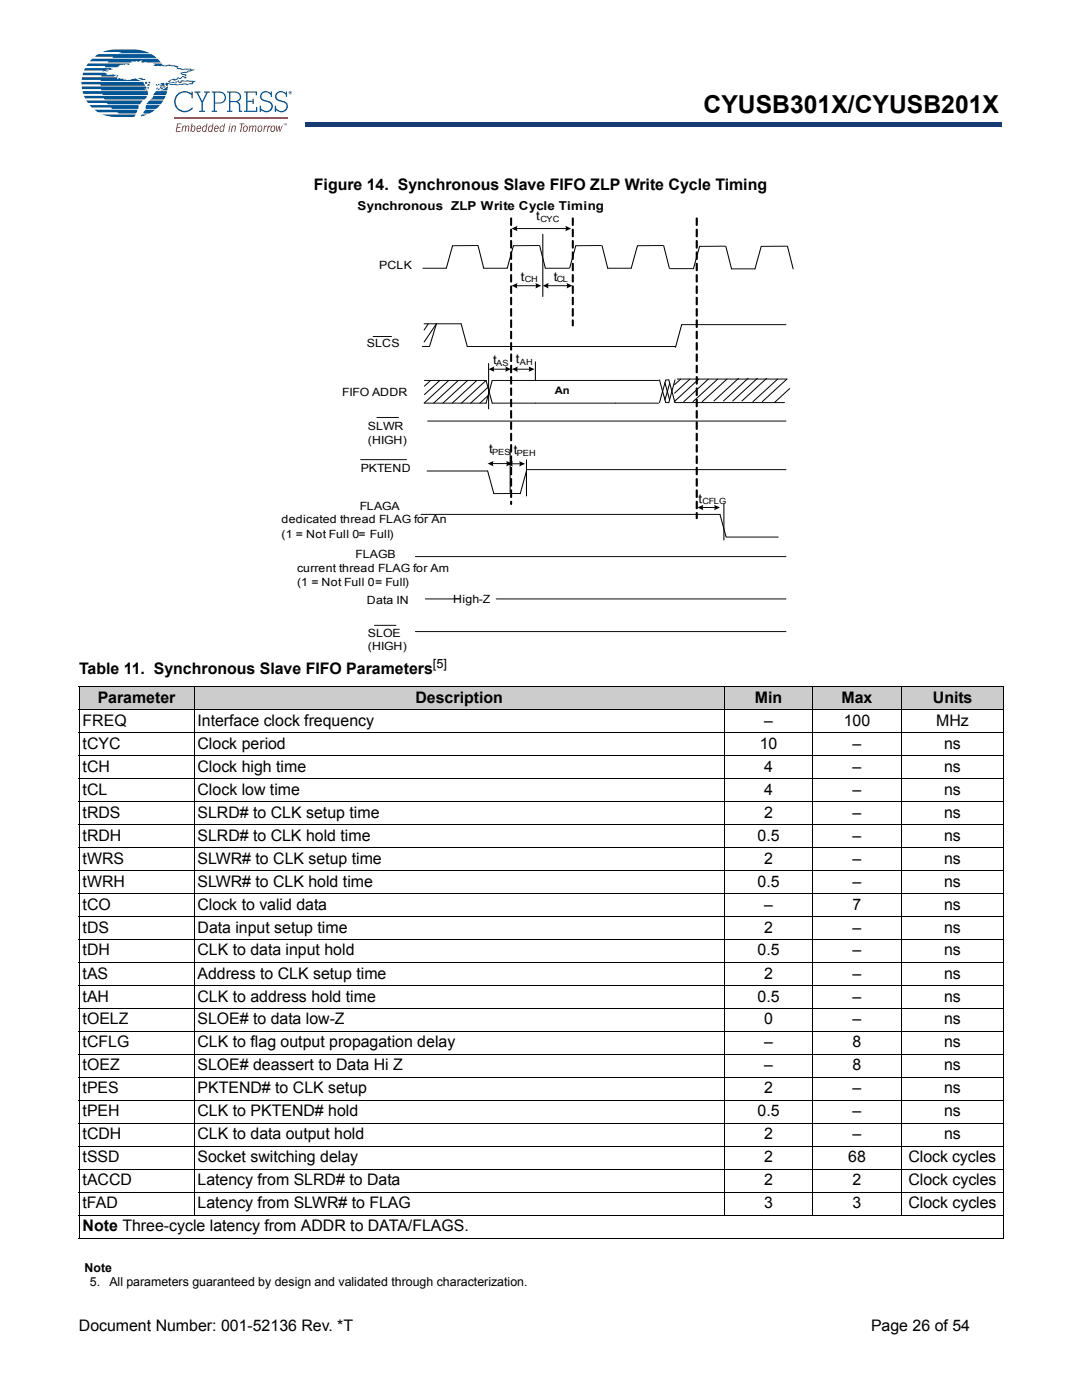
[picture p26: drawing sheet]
<svg xmlns="http://www.w3.org/2000/svg" width="216mm" height="279mm" viewBox="0 0 216 279" stroke-linecap="round" stroke-linejoin="round" font-family="sans-serif">
<defs><g id="words">
<text font-size="4.9" x="140.4" y="22.6">CYUSB301X/CYUSB201X</text>
<g font-size="3.2">
<text x="62.6" y="37.9">Figure 14. Synchronous Slave FIFO ZLP Write Cycle Timing</text>
<text x="15.8" y="134.6">Table 11. Synchronous Slave FIFO Parameters</text>
<text x="19.5" y="140.3">Parameter</text>
<text x="82.9" y="140.3">Description</text>
<text x="150.6" y="140.3">Min</text>
<text x="167.9" y="140.3">Max</text>
<text x="186.1" y="140.3">Units</text>
<text x="16.5" y="144.8">FREQ</text>
<text x="16.5" y="149.4">tCYC</text>
<text x="39.4" y="144.8">Interface clock frequency</text>
<text x="39.4" y="149.4">Clock period</text>
<text x="151.6" y="149.4">10</text>
<text x="152.5" y="144.8">–</text>
<text x="168.4" y="144.8">100</text>
<text x="170.1" y="149.4">–</text>
<text x="186.8" y="144.8">MHz</text>
<text x="188.4" y="149.4">ns</text>
<text x="16.5" y="154">tCH</text>
<text x="39.4" y="154">Clock high time</text>
<text x="152.5" y="154">4</text>
<text x="170.1" y="154">–</text>
<text x="188.4" y="154">ns</text>
<text x="16.5" y="158.6">tCL</text>
<text x="39.4" y="158.6">Clock low time</text>
<text x="152.5" y="158.6">4</text>
<text x="170.1" y="158.6">–</text>
<text x="188.4" y="158.6">ns</text>
<text x="16.5" y="163.2">tRDS</text>
<text x="16.5" y="167.8">tRDH</text>
<text x="39.4" y="163.2">SLRD# to CLK setup time</text>
<text x="39.4" y="167.8">SLRD# to CLK hold time</text>
<text x="151.2" y="167.8">0.5</text>
<text x="152.5" y="163.2">2</text>
<text x="170.1" y="163.2">–</text>
<text x="170.1" y="167.8">–</text>
<text x="188.4" y="163.2">ns</text>
<text x="188.4" y="167.8">ns</text>
<text x="16.5" y="172.4">tWRS</text>
<text x="39.4" y="172.4">SLWR# to CLK setup time</text>
<text x="152.5" y="172.4">2</text>
<text x="170.1" y="172.4">–</text>
<text x="188.4" y="172.4">ns</text>
<text x="16.5" y="176.9">tWRH</text>
<text x="39.4" y="176.9">SLWR# to CLK hold time</text>
<text x="151.2" y="176.9">0.5</text>
<text x="170.1" y="176.9">–</text>
<text x="188.4" y="176.9">ns</text>
<text x="16.5" y="181.5">tCO</text>
<text x="39.4" y="181.5">Clock to valid data</text>
<text x="152.5" y="181.5">–</text>
<text x="170.1" y="181.5">7</text>
<text x="188.4" y="181.5">ns</text>
<text x="16.5" y="186.1">tDS</text>
<text x="16.5" y="190.7">tDH</text>
<text x="39.4" y="186.1">Data input setup time</text>
<text x="39.4" y="190.7">CLK to data input hold</text>
<text x="151.2" y="190.7">0.5</text>
<text x="152.5" y="186.1">2</text>
<text x="170.1" y="186.1">–</text>
<text x="170.1" y="190.7">–</text>
<text x="188.4" y="186.1">ns</text>
<text x="188.4" y="190.7">ns</text>
<text x="16.5" y="195.3">tAS</text>
<text x="39.4" y="195.3">Address to CLK setup time</text>
<text x="152.5" y="195.3">2</text>
<text x="170.1" y="195.3">–</text>
<text x="188.4" y="195.3">ns</text>
<text x="16.5" y="199.9">tAH</text>
<text x="39.4" y="199.9">CLK to address hold time</text>
<text x="151.2" y="199.9">0.5</text>
<text x="170.1" y="199.9">–</text>
<text x="188.4" y="199.9">ns</text>
<text x="16.5" y="204.4">tOELZ</text>
<text x="16.5" y="209">tCFLG</text>
<text x="39.4" y="204.4">SLOE# to data low-Z</text>
<text x="39.4" y="209">CLK to flag output propagation delay</text>
<text x="152.5" y="204.4">0</text>
<text x="152.5" y="209">–</text>
<text x="170.1" y="204.4">–</text>
<text x="170.1" y="209">8</text>
<text x="188.4" y="204.4">ns</text>
<text x="188.4" y="209">ns</text>
<text x="16.5" y="213.6">tOEZ</text>
<text x="39.4" y="213.6">SLOE# deassert to Data Hi Z</text>
<text x="152.5" y="213.6">–</text>
<text x="170.1" y="213.6">8</text>
<text x="188.4" y="213.6">ns</text>
<text x="16.5" y="218.2">tPES</text>
<text x="39.4" y="218.2">PKTEND# to CLK setup</text>
<text x="152.5" y="218.2">2</text>
<text x="170.1" y="218.2">–</text>
<text x="188.4" y="218.2">ns</text>
<text x="16.5" y="222.8">tPEH</text>
<text x="16.5" y="227.4">tCDH</text>
<text x="39.4" y="222.8">CLK to PKTEND# hold</text>
<text x="39.4" y="227.4">CLK to data output hold</text>
<text x="151.2" y="222.8">0.5</text>
<text x="152.5" y="227.4">2</text>
<text x="170.1" y="222.8">–</text>
<text x="170.1" y="227.4">–</text>
<text x="188.4" y="222.8">ns</text>
<text x="188.4" y="227.4">ns</text>
<text x="16.5" y="232">tSSD</text>
<text x="39.4" y="232">Socket switching delay</text>
<text x="152.5" y="232">2</text>
<text x="169.2" y="232">68</text>
<text x="181.3" y="232">Clock cycles</text>
<text x="16.5" y="236.6">tACCD</text>
<text x="39.4" y="236.6">Latency from SLRD# to Data</text>
<text x="152.5" y="236.6">2</text>
<text x="170.1" y="236.6">2</text>
<text x="181.3" y="236.6">Clock cycles</text>
<text x="16.5" y="241.2">tFAD</text>
<text x="16.5" y="245.7">Note Three-cycle latency from ADDR to DATA/FLAGS.</text>
<text x="39.4" y="241.2">Latency from SLWR# to FLAG</text>
<text x="152.5" y="241.2">3</text>
<text x="170.1" y="241.2">3</text>
<text x="181.3" y="241.2">Clock cycles</text>
<text x="15.7" y="265.6">Document Number: 001-52136 Rev. *T</text>
<text x="173.8" y="265.6">Page 26 of 54</text>
</g>
<g font-size="2.5">
<text x="71.4" y="41.9">Synchronous ZLP Write Cycle Timing</text>
<text x="107" y="43.9">t</text>
<text x="103.9" y="56">t</text>
<text x="110.5" y="56">t</text>
<text x="98.4" y="72.6">t</text>
<text x="102.9" y="72.4">t</text>
<text x="97.6" y="90.5">t</text>
<text x="102.5" y="90.7">t</text>
<text x="139.4" y="100.3">t</text>
<text x="86.4" y="133.3">[5]</text>
<text x="16.9" y="253.8">Note</text>
<text x="17.9" y="256.6">5.</text>
<text x="21.8" y="256.6">All parameters guaranteed by design and validated through characterization.</text>
</g>
<g font-size="2.3">
<text x="75.6" y="53.7">PCLK</text>
<text x="73.2" y="69.2">SLCS</text>
<text x="68.3" y="79">FIFO ADDR</text>
<text x="73.4" y="85.8">SLWR</text>
<text x="73.4" y="88.6">(HIGH)</text>
<text x="72" y="94.3">PKTEND</text>
<text x="71.8" y="101.8">FLAGA</text>
<text x="56.2" y="104.4">dedicated thread FLAG for An</text>
<text x="56.2" y="107.3">(1 = Not Full 0= Full)</text>
<text x="71" y="111.4">FLAGB</text>
<text x="59.3" y="114.1">current thread FLAG for Am</text>
<text x="59.3" y="116.9">(1 = Not Full 0= Full)</text>
<text x="73.2" y="120.5">Data IN</text>
<text x="90.4" y="120.3">High-Z</text>
<text x="73.4" y="127.1">SLOE</text>
<text x="73.4" y="129.7">(HIGH)</text>
</g>
<text font-size="2.1" x="110.7" y="78.6">An</text>
<g font-size="1.7">
<text x="107.8" y="44.3">CYC</text>
<text x="104.8" y="56.4">CH</text>
<text x="111.1" y="56.4">CL</text>
<text x="99" y="73">AS</text>
<text x="103.7" y="72.8">AH</text>
<text x="98.2" y="90.9">PES</text>
<text x="103.1" y="91.1">PEH</text>
<text x="140.2" y="100.7">CFLG</text>
</g>
</g></defs>
<path d="M61 24.4h138.8v.9h-138.8z" fill="#163b71"/>
<path d="M61 24.4h138.9" fill="none" stroke="#163b71" stroke-width=".2"/>
<path d="M199.7 24.4h.2v1h-.2z" fill="#163b71"/>
<path d="M61 25.3h138.8" fill="none" stroke="#163b71" stroke-width=".2"/>
<path d="M61 24.3h.1v1h-.1z" fill="#163b71"/>
<path d="M16.3 9.9h42v16.5h-42z" fill="#fff"/>
<g fill="#005595">
<path d="M29.5 16.7l.5 .1-.1 .2-.6 .1z"/>
<path d="M16.3 17.3h12.8a.28 .28 0 0 1 0 .3 .28 .28 0 0 1-.3 .1l.6 .3h-9.2v-.2h-3.8z"/>
<path d="M17 13.6h5.5l-.4 .2h.4l-1.5 .2 .6 .1-.8 .1-.3 .1 .1-.2h-3.8z"/>
<path d="M18.9 11.3l.7-.5h10.6l1 .8h-8.8l.3-.3z"/>
<path d="M20.5 10.4l2-.5h4.5h-.2l1.6 .2 1.5 .5h-6.2l.5-.2z"/>
<path d="M16.4 15.4h6.9l.2 .5 .3-.3 .4 .2 .5-.1-.1 .2 1.2 .1a1.82 1.82 0 0 1 2.3 .2h-8v-.3h-3.8z"/>
<path d="M27.5 15.6h.6l.4 .1 .1 .1 .3-.1 .1 .2-.6 .1z"/>
<path d="M16.6 14.5h4.3l.4 .2h-.1a.85 .85 0 0 0 1 .2h1l-.4 .4h-2.6l.1-.3h-3.8z"/>
<path d="M23.2 15.1l.4-.1v.3h-.4z"/>
<path d="M17.6 12.7h8.1l.1 .1-.1 .1-.5-.1-.5 .1a1.76 1.76 0 0 0-1.3 .5h-2.5l.1-.2h-3.8z"/>
<path d="M30.6 12.7h1.6a.98 .98 0 0 0 1.4 .2h.4l.1 .1 1.5 .2-.2 .2 .1 .2 1 .2 .4-.2 1.3 .1-.1 .2h.7l-.8 .4-.3-.1-.1 .2-1.4 .2 .9 .3 .1 .2-.2 .2 .3 .2a.37 .37 0 0 1-.4 .2 .37 .37 0 0 1-.3-.3l-.6 .4-.5-.2-.2 .3h-.5l.3 .2h-.2a.69 .69 0 0 0-1 .2l1.1 .2v-.2l.7-.3 .2 .4a.61 .61 0 0 1 .9-.3l.6-.1 1.6 .2-.7 .6-2.9 .2-1.9-.3v.4h-.4a.31 .31 0 0 1-.1-.3 .31 .31 0 0 1 .2-.3l1 .2a5.2 5.2 0 0 0 2.6-.1l.5 .2 1-.2v-.1l.1-.2-2.1-.1-.1 .3-.2 .1h-.2l-.3-.3-.3 .1v.3l-1.4-.2-.3-.3 1.1-.5a.92 .92 0 0 0 1-.3l.2 .2 .4-.3a.45 .45 0 0 1 .8 .2l-.2-.3 .1-.2a.55 .55 0 0 1-.8-.5l1.2-.2 .2-.2 .5-.1-.2-.1h-1.6l-.7-.1-.2-.1-.1-.3h-.3l-.1-.2-4.2-.1 .4-.3-.2 .1z"/>
<path d="M32.1 16.6l.5-.1 .2 .2 .1 .4h-1l.4-.2-.3-.1z"/>
<path d="M31.2 16.8l.3 .3h-.3z"/>
<path d="M16.3 16.3h12.3l.4 .8h-8.9v-.3h-3.8z"/>
<path d="M31.5 16.8h.3l-.1 .2z"/>
<path d="M29.6 16.3h.4v.2l-.1 .1h-.2z"/>
<path d="M28.9 16.3h.5l-.3 .5z"/>
<path d="M29.5 17.3l.2 .1-.1 .4-.2-.2z"/>
<path d="M18.2 11.9l.2-.2h13l.7 .8h-2.9v-.2l-.8 .2-.2-.1v-.4l-.6 .3-.4-.2-.1 .2h-.8v.2h-4.8l.2-.3h-3.8z"/>
<path d="M31.9 17.3h1.2a.44 .44 0 0 1-.8 0l-.2 .1 .5 .2-.5 .1z"/>
<path d="M32.1 17.9l.7-.2 .7-.4-.1 .7h-1.4z"/>
<path d="M31.7 17.6l.2 .1v.2l-.5 .1z"/>
<path d="M31.3 17.5l.2 .1-.2 .3z"/>
<path d="M16.5 18.2h13v.2v.6h-9l-.1-.3h-3.8z"/>
<path d="M16.8 19.1h12.5v.2l-.5 .6h-7.9l-.1-.3h-3.8z"/>
<path d="M17.2 20.1h11.3l-.5 .7h-6.5l-.2-.2h-3.8z"/>
<path d="M17.9 21h9.8l-.1 .7h-5.2l-.3-.2h-3.8z"/>
<path d="M18.8 21.9h8.6l-.3 .7h-3.3l-.5-.2h-3.7z"/>
<path d="M20.4 22.8h6.6l-.2 .6h-3.7l-1.2-.1z"/>
<path d="M31.1 18.2h2.2l-.2 .8h-2.5z"/>
<path d="M30.6 19.1h2.4l-.3 .8h-2.7l.5-.5z"/>
<path d="M29.5 20.3l.3-.2h2.8l-.5 .7h-2.9z"/>
<path d="M29.2 21h2.7l-.7 .7h-2.1z"/>
<path d="M29 21.9h2l-1.2 .7h-1.2z"/>
<path d="M28.2 23l.2-.2h1l-1.3 .4z"/>
<path d="M35.4 18.8a2.15 2.15 0 0 1 2.8-.2v-.3h.3v1.3h-.3v-.6a1.84 1.84 0 0 0-2.7 0 1.84 1.84 0 0 0 .2 2.7 1.84 1.84 0 0 0 2.6-.3l.2 .2a2.11 2.11 0 0 1-3.1 .3 2.11 2.11 0 0 1 0-3.1z"/>
<path d="M38.8 18.3h1.2v.2h-.5l.8 1.7 .9-1.7h-.5v-.2h1.2v.2h-.4l-1 2v1.6h.4v.2h-1.2v-.2h.5v-1.6l-1-2h-.4z"/>
<path d="M48.7 18.3h2.6v.7h-.3v-.5h-1.6v1.6h1v-.4h.2v1.1h-.2v-.5h-1v1.8h1.7v-.7h.2v.9h-2.6v-.2h.4v-3.6h-.4z"/>
<path d="M52.1 18.6a1.28 1.28 0 0 1 1.9 0v-.3h.3v1h-.3a.89 .89 0 0 0-1.1-.9 .89 .89 0 0 0-.6 1.3l.5 .2a1.49 1.49 0 0 1 1.6 1.3 1.34 1.34 0 0 1-.9 1.2 1.34 1.34 0 0 1-1.4-.4v.3h-.3v-1.2h.3a.99 .99 0 0 0 1.1 1.1 .89 .89 0 0 0 .9-.8 .89 .89 0 0 0-.6-1 1.44 1.44 0 0 1-1.6-1.1z"/>
<path d="M55.1 18.6a1.28 1.28 0 0 1 1.9 0v-.3h.3v1h-.3a.89 .89 0 0 0-1-.9 .89 .89 0 0 0-.7 1.3l.5 .2a1.49 1.49 0 0 1 1.7 1.3 1.34 1.34 0 0 1-1 1.2 1.34 1.34 0 0 1-1.4-.4v.3h-.3v-1.2h.3a.99 .99 0 0 0 1.1 1.1 .89 .89 0 0 0 .9-.8 .89 .89 0 0 0-.6-1 1.44 1.44 0 0 1-1.6-1.1z"/>
<path d="M42.9 18.5v2a1.58 1.58 0 0 0 1.9-.7 .99 .99 0 0 0-1.1-1.3zM42.2 18.3a2.62 2.62 0 0 1 2.7 .4 1.21 1.21 0 0 1 0 1.4 1.21 1.21 0 0 1-1.2 .6h-.8v1.4h.4v.2h-1.1v-.2h.4v-3.6h-.4z"/>
<path d="M46 18.5v1.7h.9a.84 .84 0 0 0 .9-.9 .84 .84 0 0 0-1-.8zM45.3 18.3a2.71 2.71 0 0 1 2.6 .4 .99 .99 0 0 1-.5 1.6 .77 .77 0 0 1 .5 .9v.9h.4v.2h-.6v-1.1a.73 .73 0 0 0-.9-.8h-.8v1.7h.4v.2h-1.1v-.2h.4v-3.6h-.4z"/>
</g>
<path d="M34.8 23.5h22.6" fill="none" stroke="#e32525" stroke-width=".29"/>
<g fill="#e32525">
<path d="M35.3 24.6h.9v.2h-.7l-.1 .6h.6v.1h-.6l-.1 .7h.7v.1h-.9z"/>
<path d="M36.4 25.1h.2l-.1 .2 .4-.3 .2 .3a.35 .35 0 0 1 .5-.2 .35 .35 0 0 1 .2 .5l-.2 .7h-.1l.1-.9-.3-.2-.3 1.1h-.2l.2-.9-.2-.2a1.08 1.08 0 0 0-.4 1.1h-.2z"/>
<path d="M46.3 25.1h.1v.2a.35 .35 0 0 1 .5-.2 .35 .35 0 0 1 .1 .5l-.1 .7h-.2l.2-.9-.1-.2h-.2l-.3 1.1h-.2z"/>
<path d="M47.8 24.6h1v.2h-.4l-.3 1.5h-.2l.3-1.5h-.4z"/>
<path d="M49.8 25.1h.2l-.1 .2 .4-.3 .2 .3a.35 .35 0 0 1 .5-.2 .35 .35 0 0 1 .2 .5l-.2 .7h-.1l.1-.9-.3-.2-.3 1.1h-.2l.2-.9-.2-.2a1.08 1.08 0 0 0-.4 1.1h-.2z"/>
<path d="M52.7 25.1h.2l-.1 .3 .5-.4-.1 .3-.3 .1-.2 .9h-.2z"/>
<path d="M53.5 25.1h.1v.3l.4-.4v.3l-.4 .1-.2 .9h-.2z"/>
<path d="M55.1 25.1h.1l.1 .9 .3-.9h.2l.1 .9 .3-.9h.2l-.5 1.2h-.1l-.1-1-.4 1h-.1z"/>
<path d="M38.4 25.3l-.2 .6 .3 .3a.74 .74 0 0 0 .3-.9zM38.2 24.6h.2l-.1 .6 .3-.2a.68 .68 0 0 1 .4 .8 .68 .68 0 0 1-.7 .5l-.2-.2-.1 .2z"/>
<path d="M39.6 25.2l-.2 .4h.5l-.1-.4zM39.3 25.3a.43 .43 0 0 1 .8 0v.4l-.7 .1 .1 .4 .3-.1 .1-.2 .2 .1a.45 .45 0 0 1-.4 .3 .45 .45 0 0 1-.5-.2z"/>
<path d="M40.7 25.3l-.2 .6 .1 .3a.54 .54 0 0 0 .5-.4 .54 .54 0 0 0-.2-.6zM40.4 25.3l.4-.3 .3 .2 .1-.6h.2l-.3 1.7h-.1v-.1a.37 .37 0 0 1-.3 .1 .37 .37 0 0 1-.4-.2z"/>
<path d="M41.8 25.3l-.1 .6 .1 .3a.54 .54 0 0 0 .4-.4 .54 .54 0 0 0-.1-.6zM41.6 25.3l.4-.3 .3 .2 .1-.6h.2l-.3 1.7h-.1v-.1a.37 .37 0 0 1-.3 .1 .37 .37 0 0 1-.4-.2z"/>
<path d="M43.1 25.2l-.2 .4h.5l-.1-.4zM42.8 25.3a.43 .43 0 0 1 .8 0v.4l-.7 .1 .1 .4 .3-.1 .1-.2 .2 .1a.45 .45 0 0 1-.4 .3 .45 .45 0 0 1-.5-.2z"/>
<path d="M44.2 25.3l-.2 .6 .1 .3a.54 .54 0 0 0 .5-.4 .54 .54 0 0 0-.2-.6zM44 25.3l.4-.3 .2 .2 .1-.6h.2l-.3 1.7h-.1v-.1a.37 .37 0 0 1-.3 .1 .37 .37 0 0 1-.4-.2z"/>
<path d="M45.8 24.6h.2v.2h-.2zM45.8 25.1h.2l-.3 1.2h-.1z"/>
<path d="M48.8 25.3l-.1 .5 .2 .4a.58 .58 0 0 0 .1-1zM48.6 25.2a.45 .45 0 0 1 .8 .1 .69 .69 0 0 1 0 .7 .69 .69 0 0 1-.8 .3 .87 .87 0 0 1 0-1.1z"/>
<path d="M51.7 25.3l-.1 .5 .2 .4a.58 .58 0 0 0 .1-1zM51.6 25.2a.45 .45 0 0 1 .7 .1 .69 .69 0 0 1 0 .7 .69 .69 0 0 1-.7 .3 .87 .87 0 0 1 0-1.1z"/>
<path d="M54.3 25.3l-.1 .5 .2 .4a.58 .58 0 0 0 .1-1zM54.1 25.2a.45 .45 0 0 1 .8 .1 .69 .69 0 0 1 0 .7 .69 .69 0 0 1-.8 .3 .87 .87 0 0 1 0-1.1z"/>
<path d="M56.9 24.6l.1 .3 .2-.3v.4l-.1-.3v.3l-.2-.3v.3zM56.6 24.6h.2l-.1 .4z"/>
</g>
<path d="M57.9 18.4h.1zM57.8 18.3h.2l.1 .4-.2-.2-.1 .2zM57.7 18.5a.26 .26 0 0 0 .5 0 .26 .26 0 0 0-.5 0zM57.6 18.5a.35 .35 0 0 1 .7 0 .35 .35 0 0 1-.7 0z" fill="#005595"/>
<g fill="#fff">
<path d="M15.7 262.8h54.8v3.5h-54.8z"/>
<path d="M49.6 38.9h116.5v92.2h-116.5z"/>
</g>
<g fill="none" stroke="#000" stroke-width=".2">
<path d="M84.4 53.5h4.7M89.1 53.5l1.2-4.5h5.1l1.1 4.5h4.7M103 45.6h10.1M103 57h4.1M107.5 49h-5.1l-1.2 4.5M107.7 49l1.1 4.5h4.7M108.3 46.7v12.5M109.2 57h4.1M120 49h-5.1l-1.2 4.5M120.1 49l1.2 4.5h4.7M132.3 49h-5.1l-1.2 4.5M132.4 49l1.2 4.5"/>
<path d="M144.7 49.1l-5.1 .1-1.2 4.4h-4.7M144.8 49.1l1.2 4.6h4.7l1.2-4.5M157 49.1l-5.1 .1M157.1 49.1l1.2 4.6M74.4 67.2h3.7M84.3 69.2h1.3M84.6 64.6h7.4l1.2 4.6h41.6M84.6 68.3l2.5-3.7-1.4 4.6M84.7 75.9h12.3M85.5 64.6l-.9 1.3M85.9 75.9l-1.2 1.2M87.8 75.9l-3.1 2.9"/>
<path d="M89.5 75.9l-4.9 4.6M91.5 75.9l-5 4.6M93.3 75.9l-4.9 4.6M95.1 75.9l-4.9 4.6M97 75.9l1.2 4.6h33.2M97 75.9l-4.9 4.6M97.4 77.3l-3.5 3.2M97.4 79l-1.6 1.5M97.5 72.5v9.1M98.4 73.7h2.7M103.1 73.7h2.7M106.8 75.9h24.6"/>
<path d="M106.8 75.9h-8.6l-1.2 4.6h-12.3M106.8 72.2v3.7M131.6 75.8l.6 2.3M132.2 78.1l.6-2.3h.7l1.2 4.5h21.8M132.2 78.1l-.6 2.2M132.7 76.4l.9 3.4M133.6 76.5l-.9 3.3M134.7 75.8l-1.2 4.5h-.7l-.6-2.2M135.2 75.6h21.8l-4.9 4.6M135.8 75.6l-1.2 1.2M137.7 75.6l-3.1 2.9M139.4 75.6l-4.9 4.6"/>
<path d="M141.4 75.6l-5 4.6M143.2 75.6l-4.9 4.6M145.1 75.6l-5 4.6M147.4 75.5l-4.9 4.5M149.3 75.5l-4.9 4.5M151.1 75.5l-4.9 4.5M153 75.5l-5 4.5M155.2 75.6l-5 4.6M156.8 64.8h-20.8l-1.2 4.5M157.6 77.5l-3.1 2.8M72 91.7h9.1M75.2 83.3h4.3"/>
<path d="M85.2 94h12.1l1.2 4.5h5.3M85.3 84h71.5M98.2 92.5h3.1M101.8 89.7v8.6M102.1 92.6h1.8M105.1 94l-1.3 4.5M105.1 91.8v7.2M105.1 93.7h51.7M82.9 111.1h73.9M84 102.7h59.7l1.2 4.5h10.4M84.9 119.5h6.8M99 119.5h57.8"/>
<path d="M140.1 101.3h2.7M144.4 100.6v7.2M74.7 124.8h4.3M82.9 126h73.9"/>
</g>
<g fill="#000" stroke="#000" stroke-width=".2">
<path d="M101.9 43.5l.2 .1-.1 1.4-.1-.1zM101.9 45.8h.2l-.1 1.5-.1-.1zM101.9 48l.2 .1-.1 1.4-.1-.1zM101.9 50.3l.2 .1-.1 1.4-.1-.1zM101.9 52.6h.2l-.1 1.4h-.1zM101.9 54.8l.2 .1-.1 1.4-.1-.1zM101.9 57.1h.2l-.1 1.5-.1-.1zM101.9 59.3l.2 .1-.1 1.4-.1-.1zM101.9 61.6l.2 .1-.1 1.4-.1-.1zM101.9 63.9h.2l-.1 1.5-.1-.1zM101.9 66.1l.2 .1-.1 1.4-.1-.1zM101.9 68.4l.2 .1-.1 1.4-.1-.1zM101.9 70.7h.2l-.1 1.4h-.1zM101.9 72.9l.2 .1-.1 1.4-.1-.1zM101.9 75.2h.2l-.1 1.5-.1-.1zM101.9 77.4l.2 .1-.1 1.4-.1-.1zM101.9 79.7l.2 .1-.1 1.4-.1-.1zM101.9 82h.2l-.1 1.5-.1-.1zM101.9 84.2l.2 .1-.1 1.4-.1-.1zM101.9 86.5l.2 .1-.1 1.4-.1-.1zM101.9 88.8h.2l-.1 1.4-.1-.1zM101.9 91l.2 .1-.1 1.4-.1-.1zM101.9 93.3h.2l-.1 1.5-.1-.1zM101.9 95.5l.2 .1-.1 1.4-.1-.1zM101.9 97.8l.2 .1-.1 1.4-.1-.1zM101.9 100.1h.2l-.1 .6z"/>
<path d="M114.2 43.5l.2 .1-.1 1.4zM114.2 45.8h.2l-.1 1.5zM114.2 48l.2 .1-.1 1.4zM114.2 50.3l.2 .1-.1 1.4zM114.2 52.6h.2l-.1 1.4zM114.2 54.8l.2 .1-.1 1.4zM114.2 57.1h.2l-.1 1.5zM114.2 59.3l.2 .1-.1 1.4zM114.2 61.6l.2 .1-.1 1.4zM114.2 63.9h.2l-.1 1.1z"/>
<path d="M138.9 43.5l.2 .1-.1 1.4-.1-.1zM138.9 45.8h.2l-.1 1.5-.1-.1zM138.9 48l.2 .1-.1 1.4-.1-.1zM138.9 50.3l.2 .1-.1 1.4-.1-.1zM138.9 52.6h.2l-.1 1.4h-.1zM138.9 54.8l.2 .1-.1 1.4-.1-.1zM138.9 57.1h.2l-.1 1.5-.1-.1zM138.9 59.3l.2 .1-.1 1.4-.1-.1zM138.9 61.6l.2 .1-.1 1.4-.1-.1zM138.9 63.9h.2l-.1 1.5-.1-.1zM138.9 66.1l.2 .1-.1 1.4-.1-.1zM138.9 68.4l.2 .1-.1 1.4-.1-.1zM138.9 70.7h.2l-.1 1.4h-.1zM138.9 72.9l.2 .1-.1 1.4-.1-.1zM138.9 75.2h.2l-.1 1.5-.1-.1zM138.9 77.4l.2 .1-.1 1.4-.1-.1zM138.9 79.7l.2 .1-.1 1.4-.1-.1zM138.9 82h.2l-.1 1.5-.1-.1zM138.9 84.2l.2 .1-.1 1.4-.1-.1zM138.9 86.5l.2 .1-.1 1.4-.1-.1zM138.9 88.8h.2l-.1 1.4-.1-.1zM138.9 91l.2 .1-.1 1.4-.1-.1zM138.9 93.3h.2l-.1 1.5-.1-.1zM138.9 95.5l.2 .1-.1 1.4-.1-.1zM138.9 97.8l.2 .1-.1 1.4-.1-.1zM138.9 100.1h.2l-.1 1.4h-.1zM138.9 102.3l.2 .1-.1 1.1-.1-.1z"/>
</g>
<g fill="#000">
<path d="M102.1 45.6l1.2-.5-.2 .5 .2 .5z" fill-rule="evenodd"/>
<path d="M102.1 57l1.2-.5-.2 .5 .2 .6z" fill-rule="evenodd"/>
<path d="M106.8 56.5l1.2 .5-1.2 .6 .2-.6z" fill-rule="evenodd"/>
<path d="M108.3 57l1.2-.5-.1 .5 .1 .6z" fill-rule="evenodd"/>
<path d="M112.8 45.1l1.2 .5-1.2 .5 .1-.5z" fill-rule="evenodd"/>
<path d="M113 56.5l1.2 .5-1.2 .6 .2-.6z" fill-rule="evenodd"/>
<path d="M97.5 73.7l1.2-.6-.2 .6 .2 .5z" fill-rule="evenodd"/>
<path d="M100.8 73.1l1.2 .6-1.2 .5 .1-.5z" fill-rule="evenodd"/>
<path d="M102.2 73.7l1.1-.6-.1 .6 .1 .5z" fill-rule="evenodd"/>
<path d="M105.5 73.1l1.2 .6-1.2 .5 .1-.5z" fill-rule="evenodd"/>
<path d="M97.3 92.5l1.2-.5-.2 .5 .2 .6z" fill-rule="evenodd"/>
<path d="M101.2 92.6l1.2-.6a1 1 0 0 0 0 1.1z" fill-rule="evenodd"/>
<path d="M101 92l1.2 .5-1.2 .6 .1-.6z" fill-rule="evenodd"/>
<path d="M103.6 92l1.2 .6-1.2 .5 .1-.5z" fill-rule="evenodd"/>
<path d="M139.2 101.3l1.2-.5-.2 .5 .2 .5z" fill-rule="evenodd"/>
<path d="M142.5 100.8l1.2 .5-1.2 .5 .1-.5z" fill-rule="evenodd"/>
</g>
<g fill="#ccc">
<path d="M15.8 137.1h22.9v4.6h-22.9z"/>
<path d="M38.7 137.1h105.8v4.6h-105.8z"/>
<path d="M144.5 137.1h17.7v4.6h-17.7z"/>
<path d="M162.2 137.1h17.6v4.6h-17.6z"/>
<path d="M179.8 137.1h20.5v4.6h-20.5z"/>
</g>
<g fill="#fff">
<path d="M15.8 141.7h22.9v4.5h-22.9z"/>
<path d="M38.7 141.7h105.8v4.5h-105.8z"/>
<path d="M144.5 141.7h17.7v4.5h-17.7z"/>
<path d="M162.2 141.7h17.6v4.5h-17.6z"/>
<path d="M179.8 141.7h20.5v4.5h-20.5z"/>
<path d="M15.8 146.2h22.9v4.6h-22.9z"/>
<path d="M38.7 146.2h105.8v4.6h-105.8z"/>
<path d="M144.5 146.2h17.7v4.6h-17.7z"/>
<path d="M162.2 146.2h17.6v4.6h-17.6z"/>
<path d="M179.8 146.2h20.5v4.6h-20.5z"/>
<path d="M15.8 150.8h22.9v4.6h-22.9z"/>
<path d="M38.7 150.8h105.8v4.6h-105.8z"/>
<path d="M144.5 150.8h17.7v4.6h-17.7z"/>
<path d="M162.2 150.8h17.6v4.6h-17.6z"/>
<path d="M179.8 150.8h20.5v4.6h-20.5z"/>
<path d="M15.8 155.4h22.9v4.6h-22.9z"/>
<path d="M38.7 155.4h105.8v4.6h-105.8z"/>
<path d="M144.5 155.4h17.7v4.6h-17.7z"/>
<path d="M162.2 155.4h17.6v4.6h-17.6z"/>
<path d="M179.8 155.4h20.5v4.6h-20.5z"/>
<path d="M15.8 160h22.9v4.6h-22.9z"/>
<path d="M38.7 160h105.8v4.6h-105.8z"/>
<path d="M144.5 160h17.7v4.6h-17.7z"/>
<path d="M162.2 160h17.6v4.6h-17.6z"/>
<path d="M179.8 160h20.5v4.6h-20.5z"/>
<path d="M15.8 164.6h22.9v4.6h-22.9z"/>
<path d="M38.7 164.6h105.8v4.6h-105.8z"/>
<path d="M144.5 164.6h17.7v4.6h-17.7z"/>
<path d="M162.2 164.6h17.6v4.6h-17.6z"/>
<path d="M179.8 164.6h20.5v4.6h-20.5z"/>
<path d="M15.8 169.2h22.9v4.6h-22.9z"/>
<path d="M38.7 169.2h105.8v4.6h-105.8z"/>
<path d="M144.5 169.2h17.7v4.6h-17.7z"/>
<path d="M162.2 169.2h17.6v4.6h-17.6z"/>
<path d="M179.8 169.2h20.5v4.6h-20.5z"/>
<path d="M15.8 173.8h22.9v4.6h-22.9z"/>
<path d="M38.7 173.8h105.8v4.6h-105.8z"/>
<path d="M144.5 173.8h17.7v4.6h-17.7z"/>
<path d="M162.2 173.8h17.6v4.6h-17.6z"/>
<path d="M179.8 173.8h20.5v4.6h-20.5z"/>
<path d="M15.8 178.4h22.9v4.5h-22.9z"/>
<path d="M38.7 178.4h105.8v4.5h-105.8z"/>
<path d="M144.5 178.4h17.7v4.5h-17.7z"/>
<path d="M162.2 178.4h17.6v4.5h-17.6z"/>
<path d="M179.8 178.4h20.5v4.5h-20.5z"/>
<path d="M15.8 182.9h22.9v4.6h-22.9z"/>
<path d="M38.7 182.9h105.8v4.6h-105.8z"/>
<path d="M144.5 182.9h17.7v4.6h-17.7z"/>
<path d="M162.2 182.9h17.6v4.6h-17.6z"/>
<path d="M179.8 182.9h20.5v4.6h-20.5z"/>
<path d="M15.8 187.5h22.9v4.6h-22.9z"/>
<path d="M38.7 187.5h105.8v4.6h-105.8z"/>
<path d="M144.5 187.5h17.7v4.6h-17.7z"/>
<path d="M162.2 187.5h17.6v4.6h-17.6z"/>
<path d="M179.8 187.5h20.5v4.6h-20.5z"/>
<path d="M15.8 192.1h22.9v4.6h-22.9z"/>
<path d="M38.7 192.1h105.8v4.6h-105.8z"/>
<path d="M144.5 192.1h17.7v4.6h-17.7z"/>
<path d="M162.2 192.1h17.6v4.6h-17.6z"/>
<path d="M179.8 192.1h20.5v4.6h-20.5z"/>
<path d="M15.8 196.7h22.9v4.6h-22.9z"/>
<path d="M38.7 196.7h105.8v4.6h-105.8z"/>
<path d="M144.5 196.7h17.7v4.6h-17.7z"/>
<path d="M162.2 196.7h17.6v4.6h-17.6z"/>
<path d="M179.8 196.7h20.5v4.6h-20.5z"/>
<path d="M15.8 201.3h22.9v4.6h-22.9z"/>
<path d="M38.7 201.3h105.8v4.6h-105.8z"/>
<path d="M144.5 201.3h17.7v4.6h-17.7z"/>
<path d="M162.2 201.3h17.6v4.6h-17.6z"/>
<path d="M179.8 201.3h20.5v4.6h-20.5z"/>
<path d="M15.8 205.9h22.9v4.6h-22.9z"/>
<path d="M38.7 205.9h105.8v4.6h-105.8z"/>
<path d="M144.5 205.9h17.7v4.6h-17.7z"/>
<path d="M162.2 205.9h17.6v4.6h-17.6z"/>
<path d="M179.8 205.9h20.5v4.6h-20.5z"/>
<path d="M15.8 210.5h22.9v4.5h-22.9z"/>
<path d="M38.7 210.5h105.8v4.5h-105.8z"/>
<path d="M144.5 210.5h17.7v4.5h-17.7z"/>
<path d="M162.2 210.5h17.6v4.5h-17.6z"/>
<path d="M179.8 210.5h20.5v4.5h-20.5z"/>
<path d="M15.8 215h22.9v4.6h-22.9z"/>
<path d="M38.7 215h105.8v4.6h-105.8z"/>
<path d="M144.5 215h17.7v4.6h-17.7z"/>
<path d="M162.2 215h17.6v4.6h-17.6z"/>
<path d="M179.8 215h20.5v4.6h-20.5z"/>
<path d="M15.8 219.6h22.9v4.6h-22.9z"/>
<path d="M38.7 219.6h105.8v4.6h-105.8z"/>
<path d="M144.5 219.6h17.7v4.6h-17.7z"/>
<path d="M162.2 219.6h17.6v4.6h-17.6z"/>
<path d="M179.8 219.6h20.5v4.6h-20.5z"/>
<path d="M15.8 224.2h22.9v4.6h-22.9z"/>
<path d="M38.7 224.2h105.8v4.6h-105.8z"/>
<path d="M144.5 224.2h17.7v4.6h-17.7z"/>
<path d="M162.2 224.2h17.6v4.6h-17.6z"/>
<path d="M179.8 224.2h20.5v4.6h-20.5z"/>
<path d="M15.8 228.8h22.9v4.6h-22.9z"/>
<path d="M38.7 228.8h105.8v4.6h-105.8z"/>
<path d="M144.5 228.8h17.7v4.6h-17.7z"/>
<path d="M162.2 228.8h17.6v4.6h-17.6z"/>
<path d="M179.8 228.8h20.5v4.6h-20.5z"/>
<path d="M15.8 233.4h22.9v4.6h-22.9z"/>
<path d="M38.7 233.4h105.8v4.6h-105.8z"/>
<path d="M144.5 233.4h17.7v4.6h-17.7z"/>
<path d="M162.2 233.4h17.6v4.6h-17.6z"/>
<path d="M179.8 233.4h20.5v4.6h-20.5z"/>
<path d="M15.8 238h22.9v4.6h-22.9z"/>
<path d="M38.7 238h105.8v4.6h-105.8z"/>
<path d="M144.5 238h17.7v4.6h-17.7z"/>
<path d="M162.2 238h17.6v4.6h-17.6z"/>
<path d="M179.8 238h20.5v4.6h-20.5z"/>
<path d="M15.8 242.6h184.5v4.5h-184.5z"/>
</g>
<g fill="none" stroke="#000" stroke-width=".2">
<path d="M15.7 137.1h184.7M15.8 137.2v109.9M38.7 137v105.7M144.5 137v105.7M162.2 137v105.7M179.8 137v105.7M200.3 137.2v109.9M15.7 141.7h184.7M15.7 146.2h184.7M15.7 150.8h184.7M15.7 155.4h184.7M15.7 160h184.7"/>
<path d="M15.7 164.6h184.7M15.7 169.2h184.7M15.7 173.8h184.7M15.7 178.4h184.7M15.7 182.9h184.7M15.7 187.5h184.7M15.7 192.1h184.7M15.7 196.7h184.7M15.7 201.3h184.7M15.7 205.9h184.7M15.7 210.5h184.7M15.7 215h184.7"/>
<path d="M15.7 219.6h184.7M15.7 224.2h184.7M15.7 228.8h184.7M15.7 233.4h184.7M15.7 238h184.7M15.7 242.6h184.7M15.7 247.1h184.7"/>
</g>
<use href="#words"/>
</svg>
